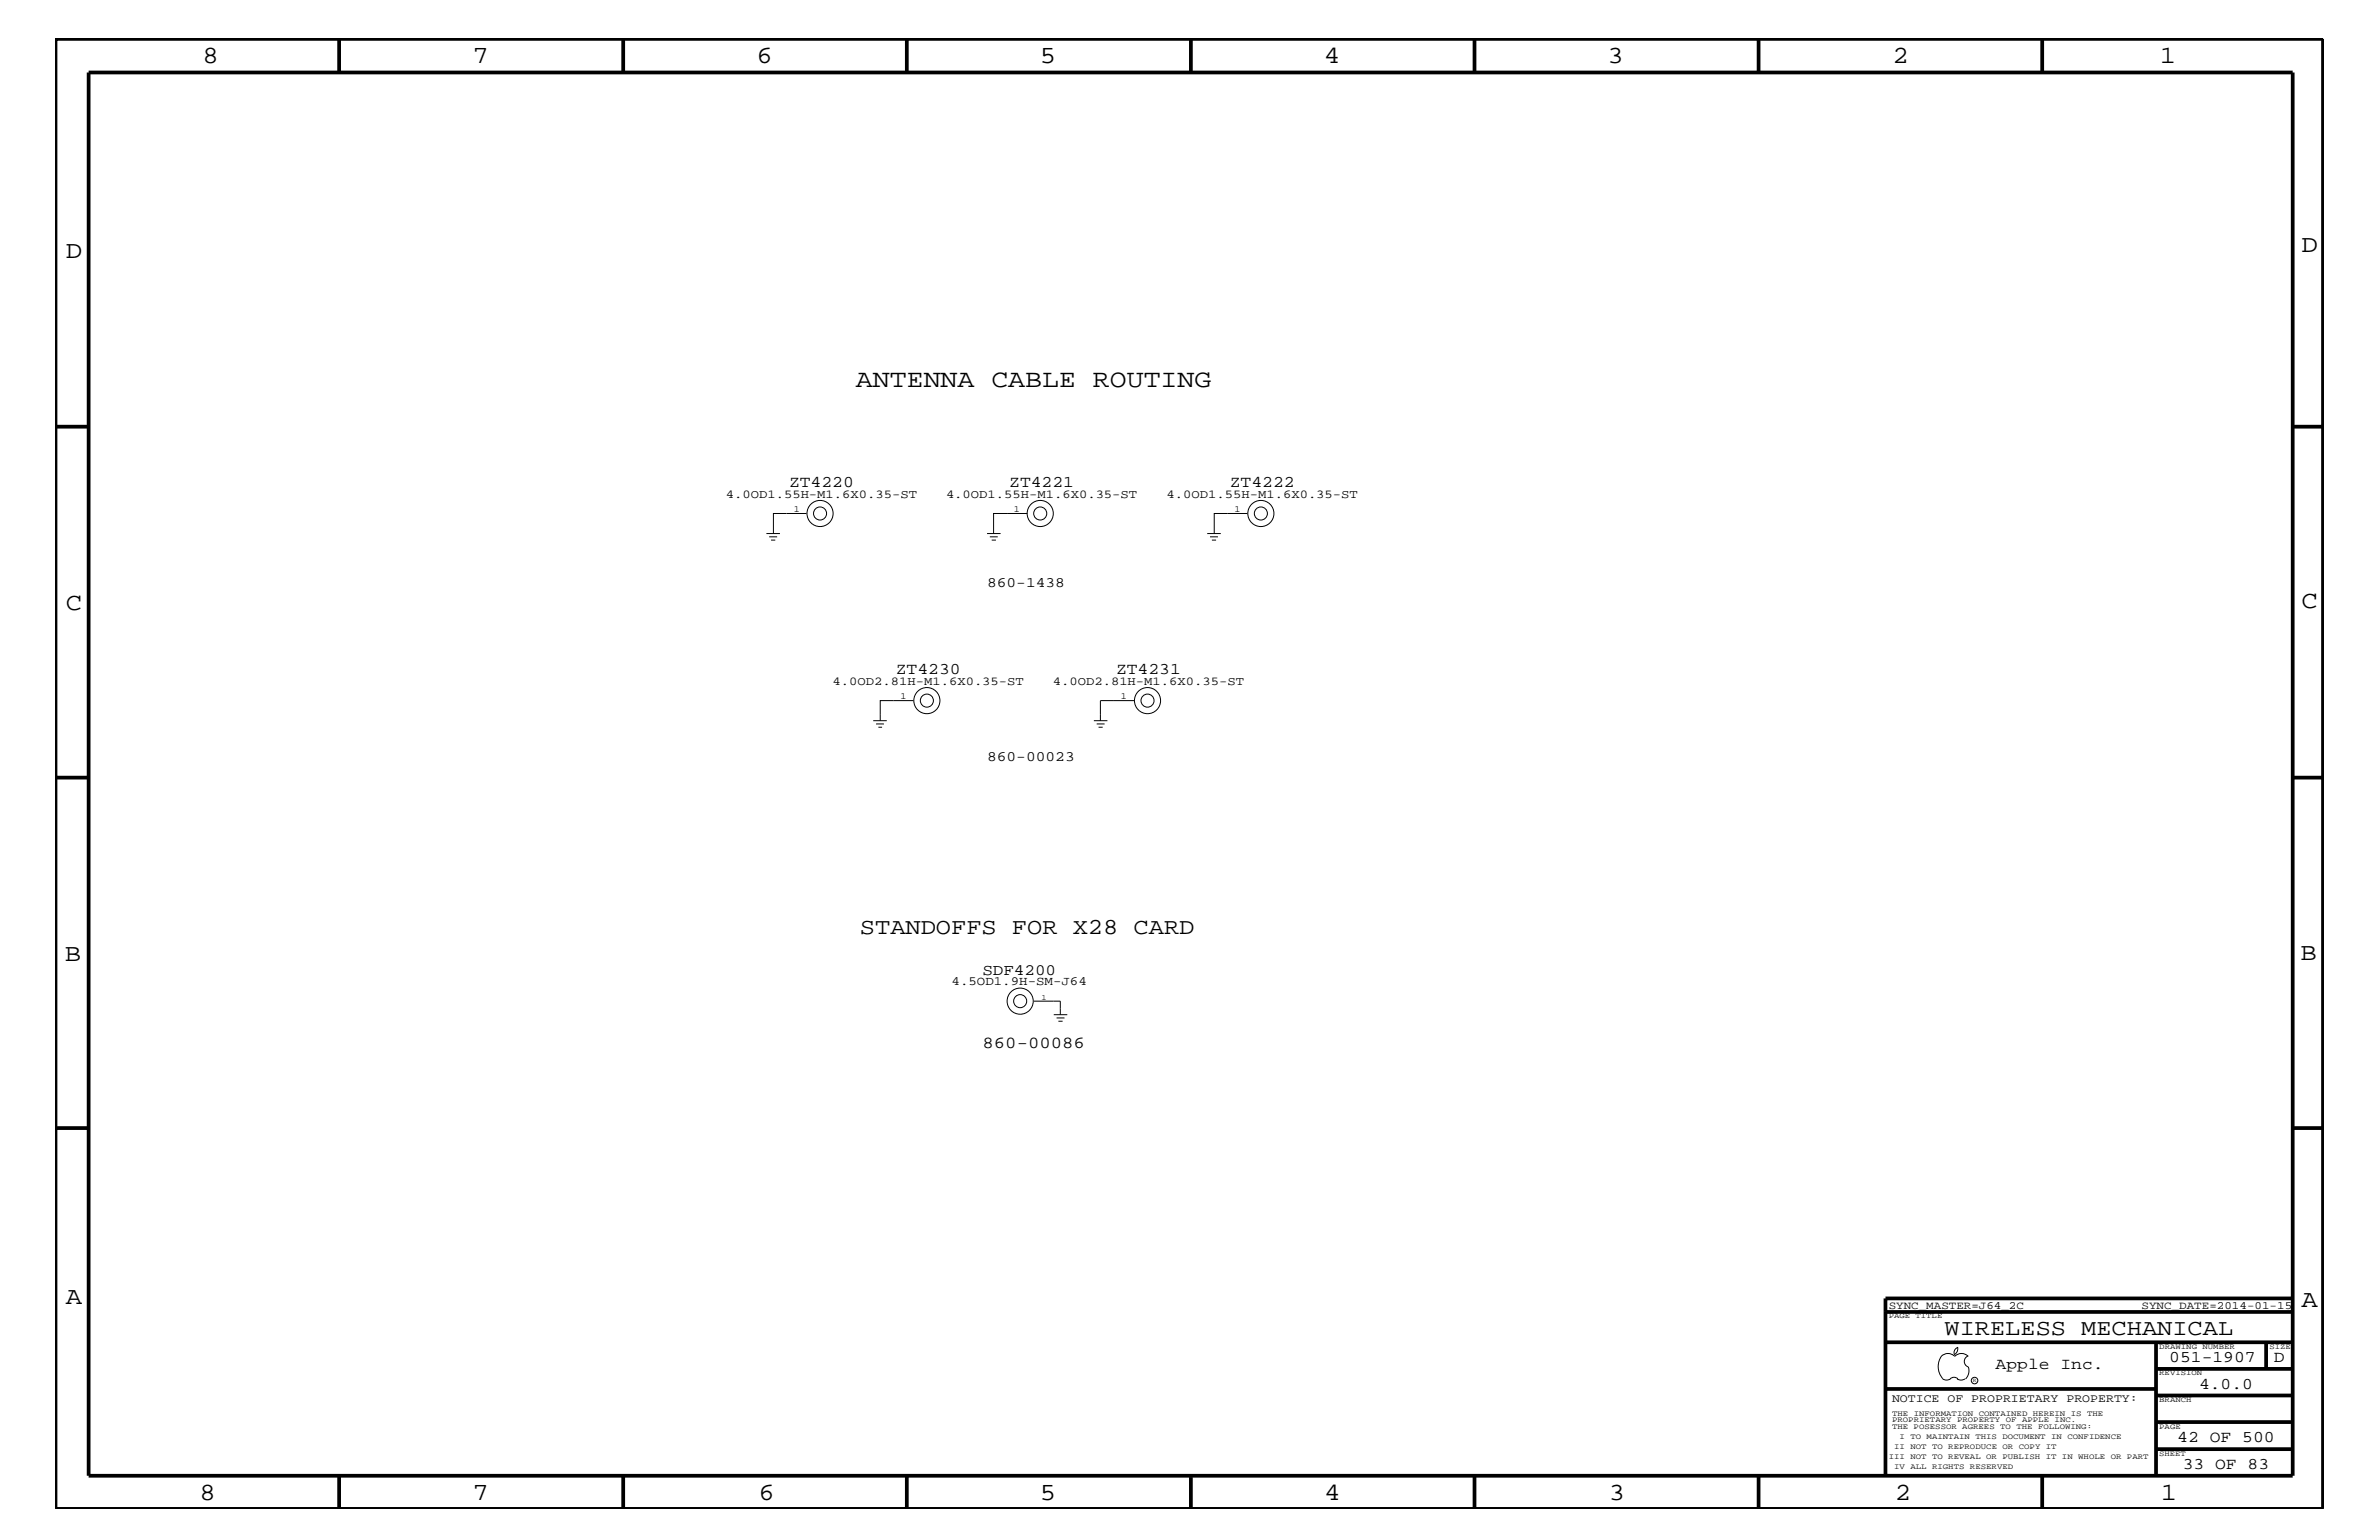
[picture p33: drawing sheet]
<svg xmlns="http://www.w3.org/2000/svg" width="432mm" height="279mm" viewBox="0 0 432 279" stroke-linecap="round" stroke-linejoin="round" font-family="sans-serif">
<defs><g id="words">
<text font-size="4.6" x="155.4" y="70.1">ANTENNA CABLE ROUTING</text>
<g font-size="4.5">
<text x="36.7" y="11.5">8</text>
<text x="85.8" y="11.5">7</text>
<text x="137.3" y="11.5">6</text>
<text x="188.7" y="11.5">5</text>
<text x="240.3" y="11.5">4</text>
<text x="291.8" y="11.5">3</text>
<text x="343.5" y="11.5">2</text>
<text x="392" y="11.5">1</text>
<text x="11.9" y="46.8">D</text>
<text x="417.7" y="45.7">D</text>
<text x="11.9" y="110.6">C</text>
<text x="417.7" y="110.3">C</text>
<text x="11.8" y="174.3">B</text>
<text x="417.6" y="174.2">B</text>
<text x="11.9" y="236.7">A</text>
<text x="417.7" y="237.1">A</text>
<text x="36.2" y="272.1">8</text>
<text x="85.8" y="272.1">7</text>
<text x="137.7" y="272.1">6</text>
<text x="188.7" y="272.1">5</text>
<text x="240.4" y="272.1">4</text>
<text x="292" y="272.1">3</text>
<text x="343.9" y="272.1">2</text>
<text x="392.2" y="272.1">1</text>
</g>
<g font-size="4.1">
<text x="156.1" y="169.5">STANDOFFS FOR X28 CARD</text>
<text x="352.9" y="242.3">WIRELESS MECHANICAL</text>
</g>
<g font-size="3">
<text x="143.2" y="88.3">ZT4220</text>
<text x="183.2" y="88.3">ZT4221</text>
<text x="223.2" y="88.3">ZT4222</text>
<text x="162.6" y="122.3">ZT4230</text>
<text x="202.6" y="122.3">ZT4231</text>
<text x="178.4" y="190.2">860-00086</text>
<text x="362.2" y="248.4">Apple Inc.</text>
<text x="393.7" y="247.1">051-1907</text>
<text x="399.2" y="252">4.0.0</text>
<text x="412.7" y="247.1">D</text>
<text x="395.2" y="261.6">42 OF 500</text>
<text x="396.2" y="266.6">33 OF 83</text>
</g>
<text font-size="2.9" x="178.3" y="176.8">SDF4200</text>
<g font-size="2.6">
<text x="179.2" y="106.5">860-1438</text>
<text x="179.2" y="138">860-00023</text>
</g>
<text font-size="2.3" x="172.7" y="178.8">4.5OD1.9H-SM-J64</text>
<g font-size="2.2">
<text x="131.7" y="90.3">4.0OD1.55H-M1.6X0.35-ST</text>
<text x="171.7" y="90.3">4.0OD1.55H-M1.6X0.35-ST</text>
<text x="211.8" y="90.3">4.0OD1.55H-M1.6X0.35-ST</text>
<text x="151.1" y="124.2">4.0OD2.81H-M1.6X0.35-ST</text>
<text x="191.1" y="124.2">4.0OD2.81H-M1.6X0.35-ST</text>
</g>
<text font-size="2.1" x="343.4" y="254.4">NOTICE OF PROPRIETARY PROPERTY:</text>
<g font-size="2">
<text x="342.8" y="237.4">SYNC_MASTER=J64_2C</text>
<text x="388.7" y="237.4">SYNC_DATE=2014-01-15</text>
</g>
<g font-size="1.7">
<text x="144.1" y="92.9">1</text>
<text x="184" y="92.9">1</text>
<text x="224.1" y="92.9">1</text>
<text x="163.4" y="126.9">1</text>
<text x="203.4" y="126.9">1</text>
</g>
<g font-size="1.4">
<text x="189" y="181.4">1</text>
<text x="342.8" y="239.2">PAGE TITLE</text>
<text x="391.9" y="244.7">DRAWING NUMBER</text>
<text x="411.9" y="244.7">SIZE</text>
<text x="391.9" y="249.5">REVISION</text>
<text x="343.4" y="256.8">THE INFORMATION CONTAINED HEREIN IS THE</text>
<text x="391.9" y="254.4">BRANCH</text>
<text x="343.4" y="258">PROPRIETARY PROPERTY OF APPLE INC.</text>
<text x="343.4" y="259.3">THE POSESSOR AGREES TO THE FOLLOWING:</text>
<text x="343.8" y="262.9">II NOT TO REPRODUCE OR COPY IT</text>
<text x="344.8" y="261.1">I TO MAINTAIN THIS DOCUMENT IN CONFIDENCE</text>
<text x="391.9" y="259.3">PAGE</text>
<text x="342.8" y="264.7">III NOT TO REVEAL OR PUBLISH IT IN WHOLE OR PART</text>
<text x="343.8" y="266.6">IV ALL RIGHTS RESERVED</text>
<text x="391.9" y="264.1">SHEET</text>
</g>
<text font-size="1" x="358.1" y="250.7">R</text>
</g></defs>
<g fill="none" stroke="#000" stroke-width=".18">
<path d="M139.1 96.8h2.5M139.6 97.4h1.5M140 98h.7M146.4 93.2h-6v3.6M179.2 96.8h2.4M179.7 97.4h1.4M180 98h.8M186.4 93.2h-6.1v3.6M219.1 96.8h2.5M219.6 97.4h1.5M220 98h.7M226.4 93.2h-6v3.6"/>
<path d="M158.5 130.8h2.5M159 131.3h1.4M159.4 131.9h.7M165.8 127.1h-6v3.7M198.5 130.8h2.5M199.1 131.3h1.4M199.4 131.9h.8M205.8 127.1h-6.1v3.7M187.6 181.6h4.8v2.5M191.3 184.1h2.4M191.8 184.7h1.4M192.1 185.3h.8"/>
<path d="M352.3 246.1a1.72 1.72 0 0 1 2.5 0 1.69 1.69 0 0 1 2.4 0M352.4 246a3.2 3.2 0 0 0 .4 4.3l.8 .1 .4-.2M354 250.2l.7-.3 .7 .3M355.2 250.2l.7 .2 .7-.2M355.3 244.4v.3a1.18 1.18 0 0 1-.6 1.1M355.4 244.4a.99 .99 0 0 0-.6 1.4M357.2 246a1.04 1.04 0 0 0-.7 1 1.04 1.04 0 0 0 .7 1M357.3 248l.1 .7a2.11 2.11 0 0 1-.6 1.5"/>
<circle cx="148.8" cy="93.2" r="1.19"/>
<circle cx="148.8" cy="93.2" r="2.37"/>
<circle cx="188.8" cy="93.2" r="1.19"/>
<circle cx="188.8" cy="93.2" r="2.37"/>
<circle cx="228.9" cy="93.2" r="1.19"/>
<circle cx="228.9" cy="93.2" r="2.37"/>
<circle cx="168.2" cy="127.1" r="1.19"/>
<circle cx="168.2" cy="127.1" r="2.37"/>
<circle cx="208.3" cy="127.1" r="1.19"/>
<circle cx="208.3" cy="127.1" r="2.37"/>
<circle cx="185.2" cy="181.6" r="1.19"/>
<circle cx="185.2" cy="181.6" r="2.37"/>
<circle cx="358.4" cy="250.5" r=".59"/>
</g>
<g fill="none" stroke="#000" stroke-width=".68" stroke-linecap="butt">
<path d="M10.1 7.1h411.5v266.7h-411.5zM16.1 13.2h400v254.5h-400zM61.6 7.1v6.1M113.1 7.1v6.1M164.6 7.1v6.1M216.2 7.1v6.1M267.6 7.1v6.1M319.2 7.1v6.1M370.7 7.1v6.1M10.1 77.4h6M416.1 77.4h5.5M10.1 141.1h6"/>
<path d="M416.1 141.1h5.5M10.1 204.7h6M416.1 204.7h5.5M342.2 238h73.9M416.1 235.6h-73.9v32.1M342.2 243.5h73.9M342.2 252h49.1M391.3 248.4h24.8M391.3 243.5v24.2M391.3 258h24.8M391.3 253.2h24.8M411.3 243.5v4.9"/>
<path d="M61.6 267.7v6.1M113.1 267.7v6.1M164.6 267.7v6.1M216.2 268v5.8M267.6 267.7v6.1M319.2 267.7v6.1M370.7 267.7v6.1M391.3 262.9h24.8"/>
</g>
<use href="#words"/>
</svg>
